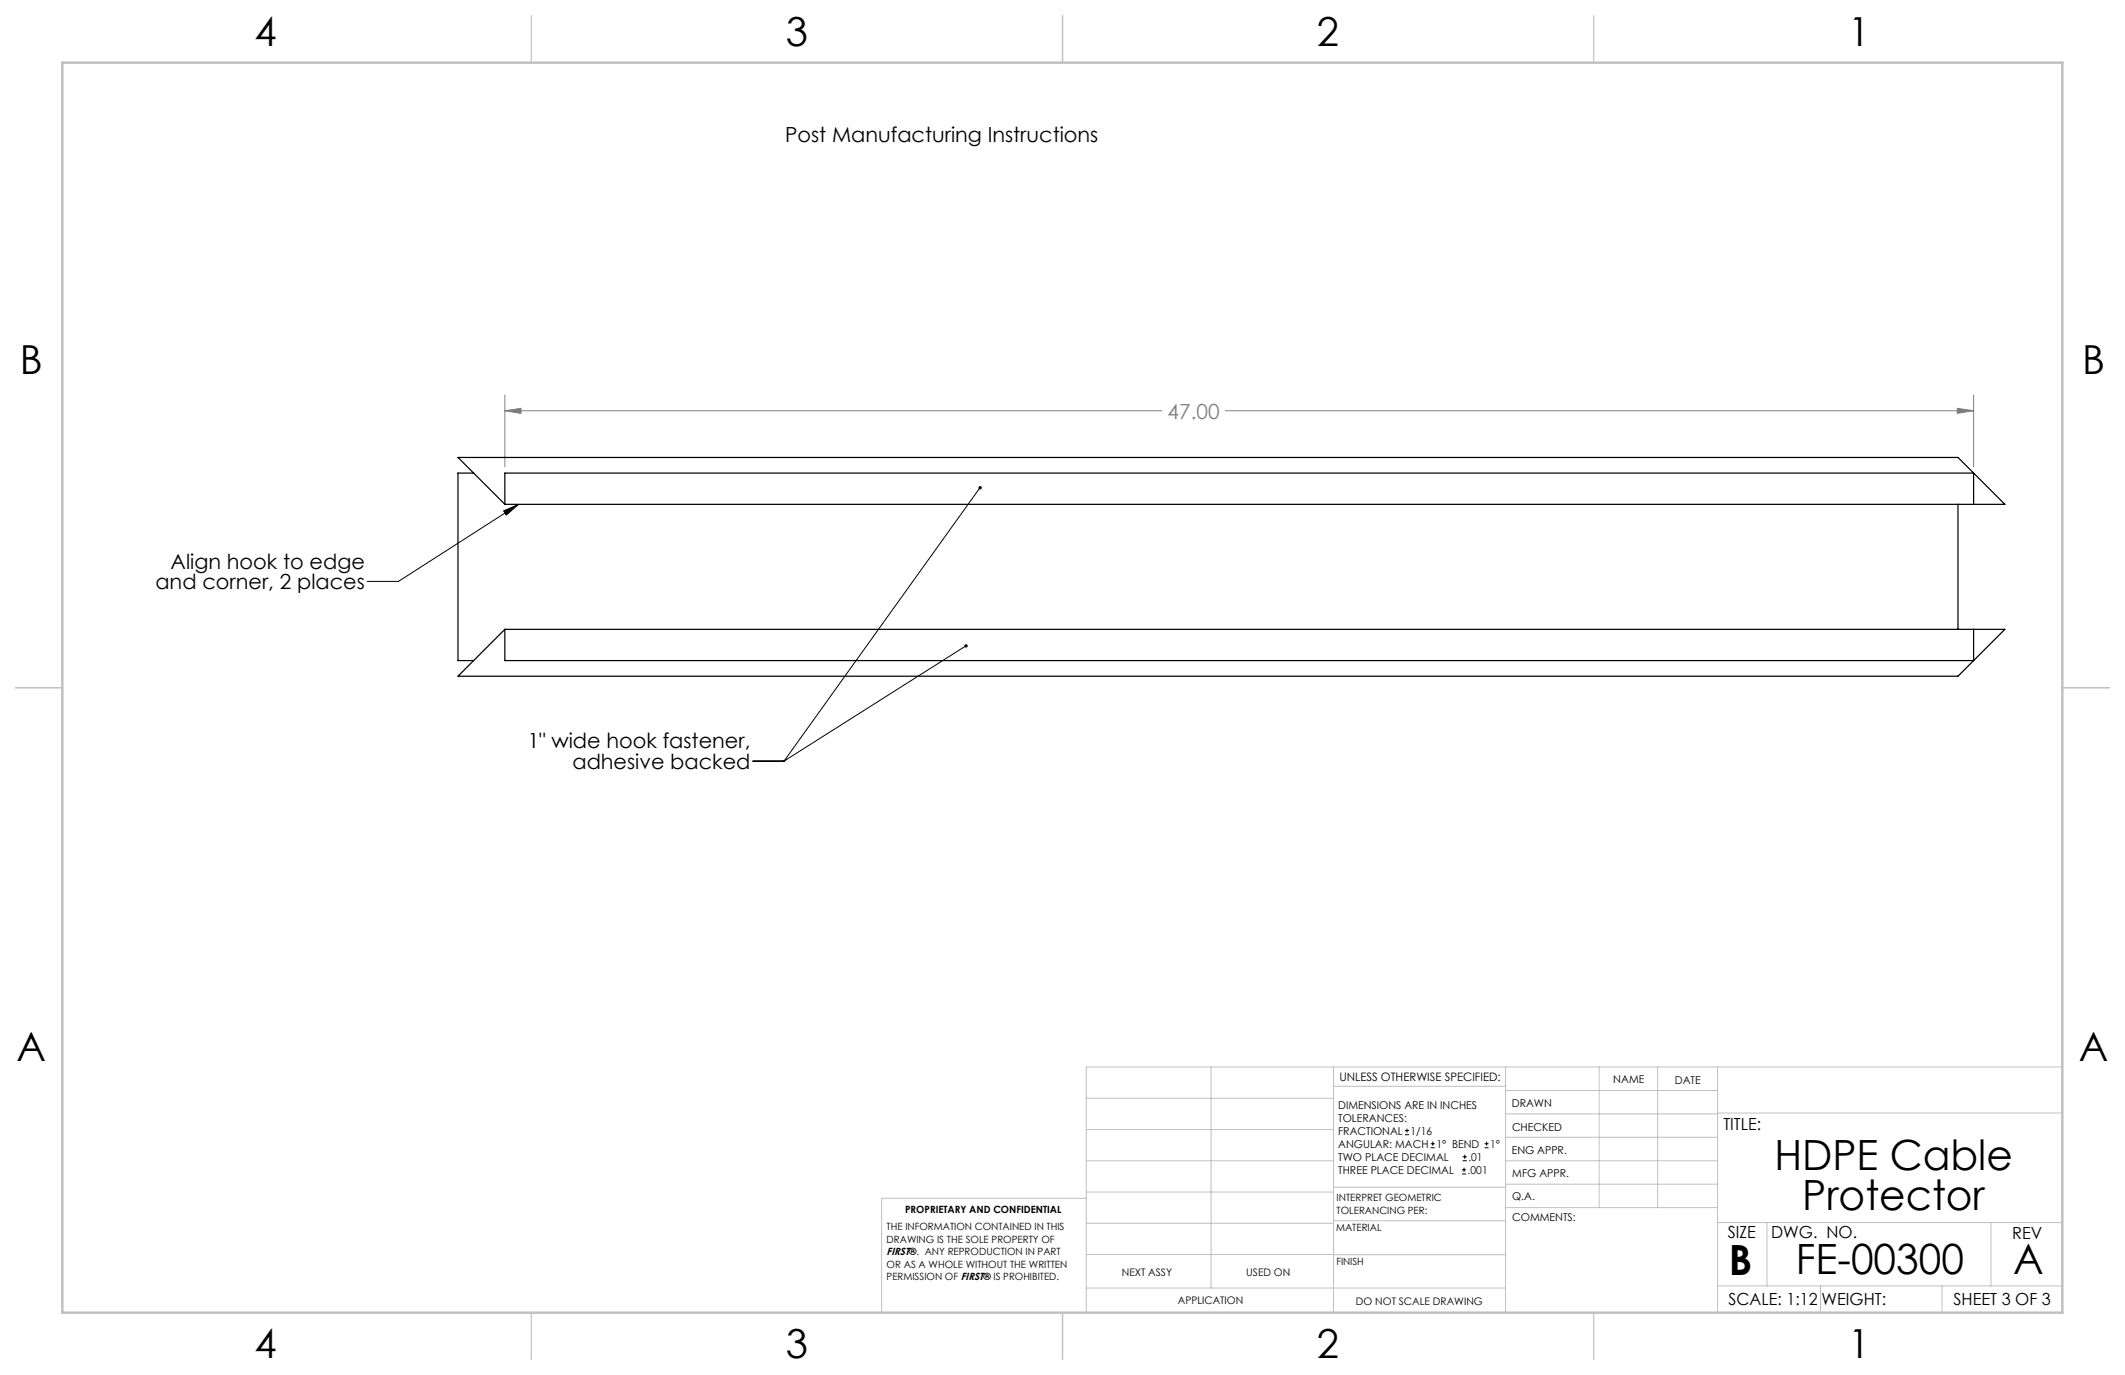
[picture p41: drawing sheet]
<svg xmlns="http://www.w3.org/2000/svg" width="432mm" height="279mm" viewBox="0 0 432 279" stroke-linecap="round" stroke-linejoin="round" font-family="sans-serif">
<defs><g id="words">
<g font-size="8.5">
<text x="360.6" y="237.7">HDPE Cable</text>
<text x="366.2" y="245.8">Protector</text>
<text x="351.3" y="259">B</text>
<text x="364.9" y="258.9">FE-00300</text>
<text x="409.1" y="258.9">A</text>
</g>
<g font-size="8.1">
<text x="51.7" y="9.3">4</text>
<text x="159.7" y="9.3">3</text>
<text x="267.6" y="9.3">2</text>
<text x="375.6" y="9.3">1</text>
<text x="4" y="76">B</text>
<text x="423.1" y="76">B</text>
<text x="3.3" y="215.7">A</text>
<text x="422.4" y="215.7">A</text>
<text x="51.7" y="276">4</text>
<text x="159.7" y="276">3</text>
<text x="267.6" y="276">2</text>
<text x="375.6" y="276">1</text>
</g>
<g font-size="4.2">
<text x="159.6" y="28.8">Post Manufacturing Instructions</text>
<text x="31.6" y="119.7">and corner, 2 places</text>
<text x="34.7" y="115.6">Align hook to edge</text>
<text x="107.2" y="152.1">1&quot; wide hook fastener,</text>
<text x="116.3" y="156.3">adhesive backed</text>
</g>
<text font-size="4.2" fill="#7f7f7f" x="237.3" y="85.1">47.00</text>
<g font-size="3.4">
<text x="350.2" y="229.5">TITLE:</text>
<text x="351.1" y="251.6">SIZE</text>
<text x="359.9" y="251.6">DWG. NO.</text>
<text x="408.9" y="251.7">REV</text>
<text x="351.2" y="265.2">SCALE: 1:12</text>
<text x="370.1" y="265.3">WEIGHT:</text>
<text x="396.9" y="265.2">SHEET 3 OF 3</text>
</g>
<text font-size="2.4" x="272.2" y="219.7">UNLESS OTHERWISE SPECIFIED:</text>
<g font-size="2.2">
<text x="327.8" y="220.1">NAME</text>
<text x="340.3" y="220.2">DATE</text>
<text x="271.9" y="225.3">DIMENSIONS ARE IN INCHES</text>
<text x="271.9" y="227.9">TOLERANCES:</text>
<text x="307.2" y="224.9">DRAWN</text>
<text x="271.9" y="230.6">FRACTIONAL</text>
<text x="271.9" y="233.2">ANGULAR: MACH</text>
<text x="286.6" y="230.6">1/16</text>
<text x="291.9" y="233.2">1° BEND</text>
<text x="302.8" y="233.2">1°</text>
<text x="307.3" y="229.8">CHECKED</text>
<text x="271.9" y="238.5">THREE PLACE DECIMAL</text>
<text x="271.9" y="235.9">TWO PLACE DECIMAL</text>
<text x="298.2" y="238.5">.001</text>
<text x="298.4" y="235.9">.01</text>
<text x="307.2" y="234.5">ENG APPR.</text>
<text x="307.3" y="239.2">MFG APPR.</text>
<text x="307.3" y="243.9">Q.A.</text>
<text x="307.3" y="248.1">COMMENTS:</text>
</g>
<g font-size="2.1">
<text x="180.2" y="255.1">FIRST®. ANY REPRODUCTION IN PART</text>
<text x="227.9" y="259.2">NEXT ASSY</text>
<text x="253.3" y="259.2">USED ON</text>
<text x="239.3" y="265">APPLICATION</text>
<text x="275.5" y="265.1">DO NOT SCALE DRAWING</text>
</g>
<g font-size="2">
<text x="271.6" y="244.1">INTERPRET GEOMETRIC</text>
<text x="180.2" y="250">THE INFORMATION CONTAINED IN THIS</text>
<text x="183.9" y="246.4">PROPRIETARY AND CONFIDENTIAL</text>
<text x="271.5" y="250.2">MATERIAL</text>
<text x="271.6" y="246.6">TOLERANCING PER:</text>
<text x="180.2" y="252.5">DRAWING IS THE SOLE PROPERTY OF</text>
<text x="180.2" y="257.6">OR AS A WHOLE WITHOUT THE WRITTEN</text>
<text x="271.5" y="257">FINISH</text>
<text x="180.2" y="260.1">PERMISSION OF FIRST® IS PROHIBITED.</text>
</g>
</g></defs>
<g fill="none" stroke="#c0c0c0" stroke-width=".2">
<path d="M246.1 216.8v44.9M271 216.8v49.9M305.9 216.8v49.9M324.9 216.8v28.6M336.8 216.8v28.6M349 216.8v49.9M419.1 216.8h-198.4v49.9M220.7 235.9h50.3M220.7 229.5h50.3M220.7 223.2h50.3M271 220.7h34.9M305.9 231.1h43.1"/>
<path d="M305.9 226.3h43.1M305.9 221.6h43.1M305.9 235.9h43.1M349 226.2h70.1M220.7 248.6h50.3M220.7 242.2h50.3M220.7 254.9h50.3M220.7 243.5h-41.6v23.2M271 255h34.9M271 248.1h35M271 241.2h35M305.9 240.6h43.1"/>
<path d="M306 245.4h43M349 248.4h70.1M359.1 248.4v12.9M404.6 248.4v12.9M220.7 261.7h85.2M349 261.3h70.1M369.9 261.3v5.4M394.6 261.3v5.4"/>
</g>
<path d="M108 3.2v9.5M215.9 3.2v9.5M323.9 3.2v9.5M3.1 139.7h9.6M419.1 139.7h9.5M108 266.7v9.6M215.9 266.7v9.6M323.9 266.7v9.6" fill="none" stroke="#c0c0c0" stroke-width=".25"/>
<path d="M12.7 12.7h406.4v254h-406.4z" fill="none" stroke="#c0c0c0" stroke-width=".5"/>
<path d="M199.1 99.1l-39.8 55.6M102.3 103.8l3.1-1.3-2.5 2.2zM105.4 102.5l-24.4 15.6h-6.4M196.3 131.2l-37 23.5M153 154.7h6.3" fill="none" stroke="#000" stroke-width=".2"/>
<path d="M102.6 83.5l3.3-.5v1zM102.6 80.3v14.6M102.6 83.5h133.5M249 83.5h152M397.7 83l3.3 .5-3.3 .5zM401 80.3v14.6" fill="none" stroke="#7f7f7f" stroke-width=".2"/>
<path d="M102.3 103.8l3.1-1.3-2.5 2.2zM196.1 131a.34 .34 0 0 0-.1 .5 .34 .34 0 0 0 .5 0 .34 .34 0 0 0 .1-.4l-.3 .1 .2-.2zM198.9 98.9a.34 .34 0 0 0 0 .5 .34 .34 0 0 0 .5-.1 .34 .34 0 0 0 0-.5l-.3 .3 .2-.3z" fill="#000"/>
<path d="M397.7 83l3.3 .5-3.3 .5zM102.6 83.5l3.3-.5v1z" fill="#7f7f7f"/>
<path d="M93.1 93h304.8l9.5 9.5h-304.8zM96.2 96.1h-3.1v38.1h3.1M102.6 102.5v-6.4h298.4v6.4M397.9 102.5v25.4M102.6 127.9v6.3h298.4v-6.3M102.6 127.9h304.8l-9.5 9.5h-304.8z" fill="none" stroke="#000" stroke-width=".25"/>
<g fill="none" stroke="#000" stroke-width=".2">
<path d="M285.5 230.6h.8M285.5 229.7h.8M285.9 229.3v.9M290.7 233.2h.8M290.7 232.4h.8M291.1 232v.8M297.1 238.5h.8M297.1 237.7h.8M297.2 235.9h.9M297.2 235.1h.9M297.5 237.3v.8M297.6 234.6v.9"/>
<path d="M301.7 233.2h.8M301.7 232.4h.8M302.1 232v.8"/>
</g>
<use href="#words"/>
</svg>
